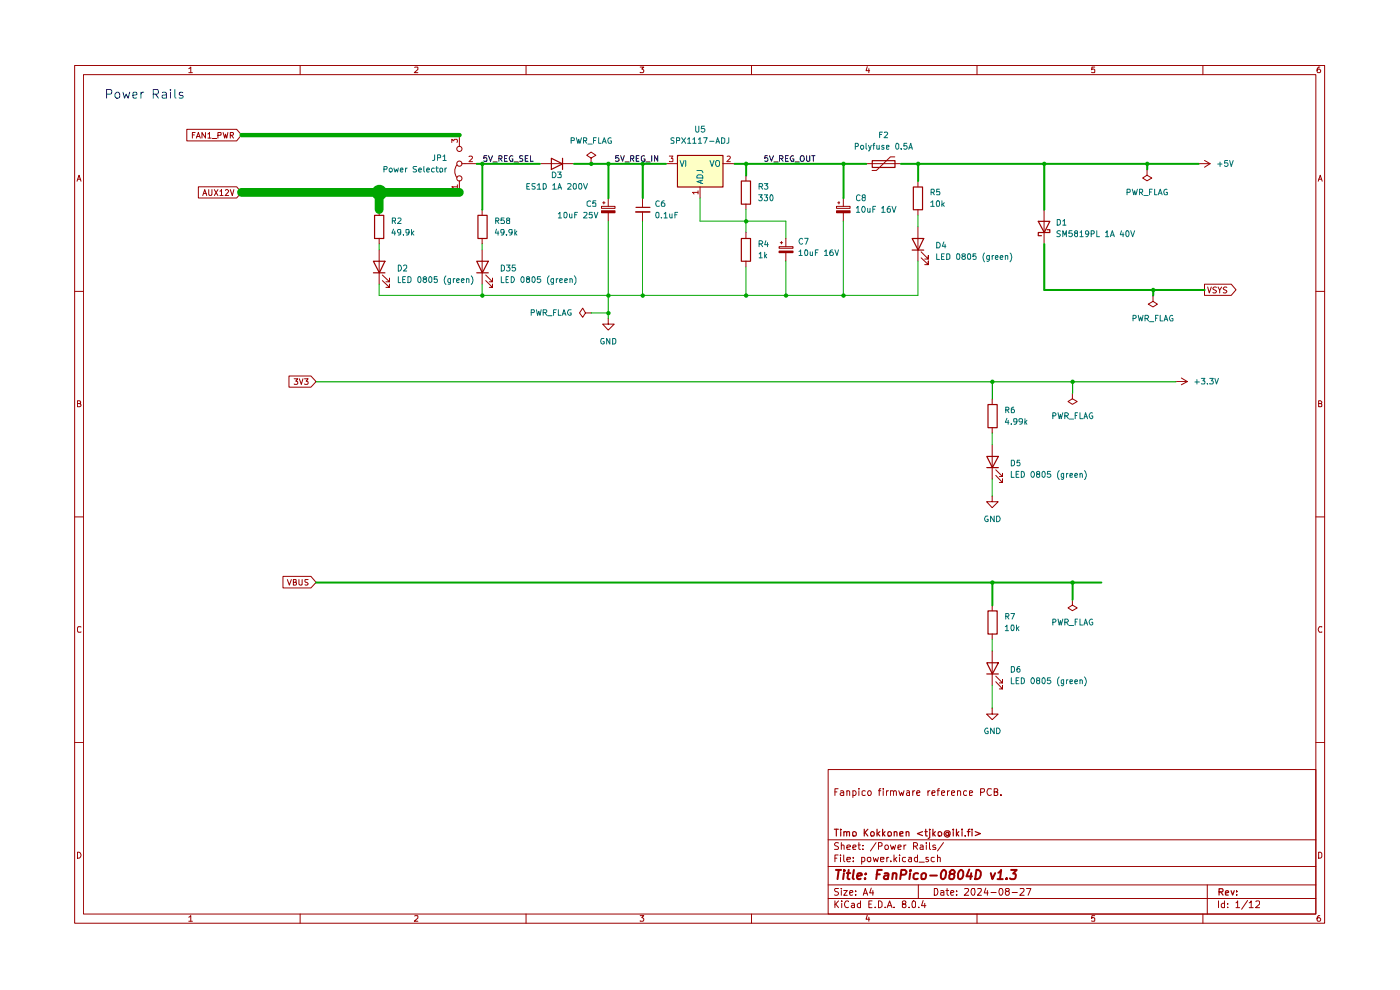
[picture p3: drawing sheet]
<svg xmlns="http://www.w3.org/2000/svg" width="297mm" height="210mm" viewBox="0 0 297 210" stroke-linecap="round" stroke-linejoin="round" font-family="sans-serif">
<g fill="none" stroke="#9b0000" stroke-width=".21">
<path d="M15.8 13.9h265.2v181.9h-265.2zM17.7 15.8h261.4v178.1h-261.4zM40 14.6l.5-.4v1.2M40 15.4h.8M63.7 13.9v1.9M88 14.3l.6-.1v.5l-.7 .7h.7M111.6 13.9v1.9M135.8 14.2h.8l-.5 .4 .5 .3-.1 .4h-.7M159.4 13.9v1.9M184 14.1l-.3 .9h.8M184.3 14.6v.8M207.3 13.9v1.9"/>
<path d="M232.2 14.2h-.6v.6l.1-.2h.4l.1 .2v.5h-.6M255.2 13.9v1.9M280 14.2a.55 .55 0 0 0-.6 .5l.2 .7h.4l.2-.2v-.3l-.3-.3h-.2l-.3 .3M16.3 38.4l.5-1.2 .4 1.2M16.5 38h.6M279.7 38.4l.4-1.2 .4 1.2M279.7 38h.6M15.8 61.8h1.9M279.1 61.8h1.9M16.4 85.6h.6v-.5l-.6-.1v1.3h.5l.3-.4-.3-.3M279.7 85.6h.5l.2-.3-.2-.3h-.5v1.3h.5l.2-.1v-.4l-.2-.2M15.8 109.6h1.9"/>
<path d="M279.1 109.6h1.9M17.2 133l-.6-.1-.2 .3v.7l.2 .2 .6-.1M280.4 133l-.5-.1-.2 .5 .2 .7 .5-.1M15.8 157.5h1.9M279.1 157.5h1.9M175.7 163.2h103.4v30.7h-103.4zM175.7 178.1h103.4M177.1 168h.4M177.8 167.3h-.7v1.4M177.9 178.8l-.6-.1-.3 .4 .1 .2a.56 .56 0 0 1 .6 .3 .56 .56 0 0 1 0 .6h-.7M178.3 167.8h.6l.1 .9M178.5 179.4l.1-.2 .5 .2v.8"/>
<path d="M178.5 178.7v1.5M179 168.1h-.5l-.3 .3 .3 .3h.5M179.7 179.7l.7-.1-.1-.3-.4-.1-.2 .2v.8h.6M179.7 167.9v-.1a.36 .36 0 0 1 .6 .2v.7M179.7 167.7v1M180.9 179.7l.7-.1-.2-.4h-.3l-.2 .2v.6l.1 .2h.5M180.9 167.8l.5-.1a.6 .6 0 0 1 0 1h-.5M180.9 167.7v1.5M182 179.2h.5M182.2 178.7v1.3l.1 .2h.2M182.2 167.3v.1M182.2 167.7v1"/>
<path d="M183.1 179.3v.1M183.6 167.8l-.5-.1-.2 .2v.7l.2 .1h.5M184.2 167.9l.4-.2a.6 .6 0 0 1 0 1h-.3a.6 .6 0 0 1-.1-.8zM185.8 178.7l-1.1 1.8M186.4 179.5l.7-.1v-.5l-.2-.2h-.5v1.5M186.4 167.7h.5M186.9 167.3h-.3l-.1 .2v1.2M187.4 167.3v.1M187.4 167.7v1M187.7 179.5l.3-.3h.2l.3 .3-.1 .6-.5 .1zM188 167.7v1M188.5 167.7l-.5 .4"/>
<path d="M188.9 179.2l.3 1 .3-.7 .2 .7 .3-1M188.9 167.9l.1-.1a.36 .36 0 0 1 .6 .2v.7M188.9 167.7v1M189.6 168l.1-.3 .4 .1 .1 .9M190.5 179.7l.7-.1-.2-.4h-.3l-.2 .2v.6l.1 .2h.5M190.7 167.7l.3 1 .3-.6 .2 .6 .3-1M191.8 179.2v1M192.2 179.2l-.4 .3M192.4 167.8h.5l.1 .9M193 168.1h-.6l-.1 .3 .1 .3h.6M193.6 167.7v1M193.8 179.5l.8-.1v-.5l-.3-.2h-.5v1.5"/>
<path d="M194.1 167.7l-.5 .4M194.1 179.5l.6 .7M194.5 168.2l.7-.1-.2-.4-.4 .1-.1 .7 .2 .2h.4M195.2 179.3l.5-.1 .1 .2v.8h-.6v-.4l.1-.1 .5-.1M196.5 178.7v.2M196.5 179.2v1M196.9 167.7v1M197.2 178.7v1.3l.2 .2M197.3 167.7l-.4 .4M197.7 168.2l.7-.1-.2-.4-.4 .1-.1 .7 .2 .2h.4M198.5 179.3l-.4-.1-.2 .2 .1 .3h.5v.5h-.6M198.8 167.7h.5"/>
<path d="M199.3 167.3h-.2l-.1 .2v1.2M199.7 168.2l.7-.1-.2-.4-.4 .1-.1 .7 .3 .2h.3M200.2 178.7l-1.3 1.8M201 167.7v1M201.4 167.7l-.4 .4M201.8 168.2l.7-.1-.1-.4-.5 .1-.1 .7 .3 .2h.3M203.1 167.9l.1-.1a.36 .36 0 0 1 .6 .2v.7M203.1 167.7v1M205.1 167.8l-.5-.1a.6 .6 0 0 0 0 1h.5M205.7 168.2l.6-.1-.1-.3h-.5v.9h.5M208 168.1l.7-.1 .2-.3-.1-.3-.8-.1v1.4M210.3 167.4l-.7-.1a.75 .75 0 0 0-.2 .9 .75 .75 0 0 0 .8 .5l.1-.1"/>
<path d="M210.9 168h.4l.4-.3-.2-.4h-.6v1.4h.5l.3-.1v-.5l-.4-.1M212.3 168.6v.1M16.4 180.8a.65 .65 0 0 1 .8 .6 .65 .65 0 0 1-.8 .6zM40 194.6l.5-.4v1.2M40 195.4h.8M63.7 193.9v1.9M88 194.3l.6-.1v.5l-.7 .7h.7M111.6 193.9v1.9M135.8 194.2h.8l-.5 .5 .5 .2-.1 .4h-.7M159.4 193.9v1.9M175.7 190.6h103.4M175.7 187.7h103.4"/>
<path d="M175.7 183.8h103.4M177.1 191.1v1.4M177.1 182h.4M177.3 191.8l.6 .7M177.8 181.4h-.7v1.4M177.9 188.5l-.8 .1v.4l.6 .2 .2 .4-.4 .3-.5-.1M177.9 191.1l-.8 .8M178.3 181.4v.1M178.3 181.9v.9M178.5 188.5v.1M178.5 188.9v1M178.6 191.1v.2"/>
<path d="M178.6 191.6v.9M179 188.9h.7l-.7 1h.7M179 181.4v1.1l.2 .3M179.7 182.3l.7-.1-.1-.3h-.6v.1v.7h.6M180 191.3v-.1a.7 .7 0 0 0-.9 .5 .7 .7 0 0 0 .6 .8l.3-.1M180.3 189.4l.6-.2-.1-.3-.5 .1v.7l.1 .2 .4-.1M180.7 191.7l.4-.1 .2 .2v.7M181 182.6v.2M181 181.9v.1M181.3 191.9l-.7 .3 .2 .3 .5-.1M181.5 189.7v.2M181.5 189v.1"/>
<path d="M182.5 191.7a.45 .45 0 0 0-.6 .2l.1 .5h.5M182.5 191.1v1.4M182.8 182.7l.4 .1 .3-.3-.2-.6h-.5v1.4M183.1 180.1v.1M183.1 189.9l.5-1.4 .5 1.4M183.2 189.5h.8M184 194.1l-.3 .9h.8M184.1 182l.6-.1v.8a.45 .45 0 0 1-.7-.2zM184.3 194.6v.8M184.3 191.8h.5M184.8 188.4l-.3 1h.8M185 191.1h-.7v1.4h.7"/>
<path d="M185.2 188.9v1M185.3 181.9l.2 .9 .3-.7 .3 .7 .3-.9M185.7 192.4v.1M186.4 191.1h.3l.4 .3v.8l-.4 .3h-.3zM186.8 182.3l.7-.1v-.3h-.6l-.1 .1 .1 .7h.6M187.8 192.4v.1M188.1 181.9v.9M188.2 192.5l.5-1.4 .5 1.4M188.4 192.1h.7M188.6 181.9h-.4l-.1 .2M189 182.6v.2M189.7 192.4v.1"/>
<path d="M189.7 181.4v1.4M189.8 182.2l.4 .6M190.2 181.9l-.5 .5M190.8 181.4v.1M190.8 181.9v.9M191.7 191.8l-.3-.2v-.3l.3-.2 .4 .1v.5l-.7 .2v.5a.48 .48 0 0 0 .7 0 .48 .48 0 0 0 0-.6h-.2M192.1 181.9h-.5l-.2 .6a.45 .45 0 0 0 .7 .2M192.8 181.9h.5l.1 .9M192.9 192.4v.1M193.4 182.2h-.5l-.2 .3 .2 .3 .5-.1M193.5 191.3l.4-.2 .3 .2-.1 1.1h-.6zM194.7 181.9h-.6l-.1 .2v.4l.2 .3 .5-.1"/>
<path d="M194.7 181.4v1.4M194.8 187.7v2.9M194.9 192.4v.1M195 182.9h1.1M195.8 191l-.3 1.1h.9M196.2 191.6v.9M196.9 181.9h-.5v.3l.6 .3-.2 .3-.4-.1M198.2 188.5h.5a.83 .83 0 0 1 .2 .9 .83 .83 0 0 1-.7 .5zM198.2 181.9h-.5l-.2 .2v.4l.3 .3 .4-.1M198.9 182l.5-.1 .1 .9M198.9 181.4v1.4M199.6 189h.6v.9"/>
<path d="M200.2 189.2l-.6 .2v.4h.6M200.7 188.9h.6M200.9 188.5v1.2l.4 .2M201.7 189.4l.7-.2-.1-.2-.5-.1-.1 .2 .1 .7h.5M202.9 189.7v.2M202.9 189v.1M204.6 188.6l.7-.1 .2 .3-.9 1.1h.9M206.2 188.6l.5-.1a1.1 1.1 0 0 1-.2 1.4l-.3-.2-.2-.4zM207.3 193.9v1.9M207.4 188.6l.7-.1 .1 .3-.8 1.1h.8M209.1 188.4l-.3 1h.8M209.5 188.9v1"/>
<path d="M210.2 189.3h1.1M212.1 188.5a.75 .75 0 0 1 .8 .6 .75 .75 0 0 1-.5 .8 .89 .89 0 0 1-.3-1.4zM213.5 189.1l-.2-.3 .1-.2 .6-.1 .1 .3-.2 .3h-.5a.52 .52 0 0 0 .1 .8h.4a.46 .46 0 0 0 .3-.4 .46 .46 0 0 0-.3-.4M214.7 189.3h1.1M216.4 188.6l.7-.1 .2 .3-1 1.1h1M217.8 188.5h.9l-.6 1.4M232.2 194.2h-.6v.6l.1-.1h.4l.1 .1v.5h-.6M255.2 193.9v1.9M256.1 187.7v6.2M258.5 191.1v1.4M259.8 191.7l-.5-.1-.2 .3 .1 .5h.6M259.8 191.1v1.4"/>
<path d="M260.4 192.4v.1M260.4 191.7v.1M262.2 191.5l.4-.4v1.4M262.2 192.5h.8M264.7 191l-1.3 1.9M265 191.5l.3-.2 .1-.2v1.4M265 192.5h.9M266.4 191.3l.2-.2 .5 .1 .1 .6-.8 .7h.8M279.7 180.8h.4l.3 .3v.6l-.3 .3h-.4zM280 194.2a.55 .55 0 0 0-.6 .5l.2 .7h.4l.2-.2v-.3l-.3-.2h-.2l-.3 .2"/>
</g>
<g fill="none" stroke="#9b0000" stroke-width=".25">
<path d="M177 175.9h.8M177.4 175.9v1.4M178.4 175.9v.2M178.4 176.4v.9M179 176.6l.2-.2 .4 .2v.7M179 176.4v.9M179.6 176.6l.3-.2 .3 .1v.8M180.9 176.6l.1-.1a.45 .45 0 0 1 .7 .2l-.2 .6h-.5zM183.3 175.9v1.4M183.5 176.6l.6 .7M184.1 175.9l-.8 .8M184.7 176.7l.3-.3h.2l.3 .3-.2 .6h-.5z"/>
<path d="M186.1 175.9v1.4M186.2 176.8l.4 .5M186.6 176.4l-.5 .5M187.2 175.9v1.4M187.3 176.8l.5 .5M187.8 176.4l-.6 .5M188.4 176.5a.45 .45 0 0 1 .7 .2l-.2 .6h-.5zM189.7 176.6l.2-.2 .4 .2v.7M189.7 176.4v.9M190.9 176.9l.7-.2v-.2l-.5-.1-.2 .2 .1 .7h.6M192.2 176.6l.2-.2 .4 .2v.7M192.2 176.4v.9"/>
<path d="M195.7 176.4l-1.1 .4 1.1 .5M196.2 176.4h.5M196.4 175.9v1.3l.1 .1h.2M197.2 176.4v1.3l-.3 .1M197.2 175.9v.2M197.9 175.9v1.4M198 176.8l.4 .5M198.4 176.4l-.5 .5M199.1 176.5a.45 .45 0 0 1 .7 .2l-.2 .6h-.5zM201.2 176.7l-.4-.1-.2 .2 .3 .5 .3-.2M201.2 176.6v.5l.2 .1 .2-.1-.1-.7-.3-.2h-.5a.68 .68 0 0 0-.3 1.1 .68 .68 0 0 0 1.1 0M202.2 175.9v.2"/>
<path d="M202.2 176.4v.9M202.9 175.9v1.4M203 176.8l.4 .5M203.4 176.4l-.5 .5M204.1 175.9v.2M204.1 176.4v.9M204.8 177.3h.1M205.2 176.4h.6M205.8 175.9l-.4 .1v1.3M206.2 175.9v.2M206.2 176.4v.9M206.9 176.4l1.1 .4-1.1 .5"/>
<path d="M258.6 189.2h.7l.2-.3-.1-.3-.8-.1v1.4M259 189.2l.5 .7M260 189.4l.6-.1-.1-.4-.4 .1-.1 .7 .1 .2h.5M261.2 188.9l.3 1 .3-1M262.3 189.8v.1M262.3 189v.2"/>
</g>
<g fill="none" stroke="#9b0000" stroke-width=".42">
<path d="M177.3 184.5h1.1M177.9 184.5l-.2 2M179 185.2l-.1 1.3M179.1 184.5v.3M179.6 185.2h.8M180 184.5l-.2 1.7 .4 .3M181.1 184.5l-.2 1.7 .2 .3M181.8 185.9l1-.3v-.3a.6 .6 0 0 0-.9 .2v.9h.7M183.5 186.3v.2M183.7 185.3l.1 .1-.2 .1 .1-.2-.1 .2M186 185.5h.6M187.1 184.5h-1l-.2 2"/>
<path d="M187.7 185.3h.7l-.1 1.2M188.4 185.6a.85 .85 0 0 0-.9 .5l.3 .4 .5-.1M189.4 185.4l.3-.2 .4 .1v1.2M189.4 185.2l-.1 1.3M191.1 185.5h1l.2-.5-.1-.2-.2-.3h-.8l-.2 2M193.1 185.2l-.2 1.3M193.2 184.5l-.1 .3 .2-.1-.1-.2-.1 .3M194.8 185.3a.65 .65 0 0 0-1 .2v.8a.64 .64 0 0 0 .9 .1M195.5 185.5l.4-.3 .5 .2v.7l-.2 .3-.5 .1-.2-.2zM197.3 185.7h1.5M199.9 184.8l.3-.3a.6 .6 0 0 1 .5 .8l-.2 .8-.4 .4-.3-.1-.2-.3v-.8zM201.8 185.4l-.3-.4 .4-.5h.3l.4 .5-.2 .3-.9 .2-.1 .8 .2 .2h.5l.3-.4 .1-.4-.4-.3"/>
<path d="M203.5 184.8l.3-.3 .5 .3a1.29 1.29 0 0 1-.5 1.7l-.4-.1-.2-.3v-.8zM205.6 184.4l-.6 1.5h1.2M206 185.2l-.1 1.3M207.1 184.5a.84 .84 0 0 1 1 .5 1.05 1.05 0 0 1-1.2 1.5zM210.2 185.2l.3 1.3 .6-1.3M211.6 186.5h1.1M211.8 185.1l.6-.6-.3 2M213.6 186.3l.1 .1h-.3l.2-.1-.1 .2M214.5 184.5h1.2l-.8 .8 .5 .1 .1 .2-.1 .7-.3 .2h-.6l-.2-.2"/>
</g>
<path d="M143.7 32.9h9.6v6.7h-9.6z" fill="#feffc5"/>
<g fill="none" stroke="#9b0000" stroke-width=".21">
<path d="M39.6 27.4h10.6l1 1.2-1 1.3h-10.6zM40.8 28.6h.4M41.4 28.1h-.6v1.2M41.7 29.3l.4-1.2 .4 1.2M41.7 29h.6M42.1 39.6h8.1l1 1.2-1 1.2h-8.1zM43.6 28.1v1.2l-.8-1.2v1.2M44.1 28.4l.4-.3v1.2M44.1 29.3h.7M45 29.4h1M46.2 28.7l.7-.1v-.4l-.7-.1v1.2M47.3 28.1l.4 1.2 .1-.9 .3 .9 .2-1.2"/>
<path d="M48.9 28.7l.5-.1v-.5h-.5v1.2M49.1 28.7l.4 .6M96.9 35a2.17 2.17 0 0 0 0 2.7M97.5 28.6v2.5M97.5 38.4v2.4M98 34.7h3.1M114.5 34.7h7.3M125.4 33.5l1-.6-1-.6-.9 .6 .9 .6v1.2M125.4 34.7h.1M141.2 34.7h2.5M148.5 39.6v2.4M153.3 34.7h2.5"/>
<path d="M158.2 37.2v1.2M183.7 34.7h7.4M189.8 33.3h-.9l-3 2.9h-.9M194.7 38.4v1.2M243.3 35.9v1.3l1 .6-1 .6-.9-.6 .9-.6M243.3 35.9h.1M254.3 34.7h.1M254.3 34.7h2.4M255.5 34l1.2 .7M256.7 34.7l-1.2 .8M43 41.5l.4-1.3 .5 1.3M43.2 41.1h.6"/>
<path d="M44.3 40.2v1l.2 .3 .5-.3v-1M45.5 40.2l.7 1.3M46.2 40.2l-.7 1.3M46.7 40.6l.3-.4v1.3M46.7 41.5h.6M47.8 40.4l.5-.2 .2 .4-.7 .9h.7M48.9 40.2l.4 1.3 .3-1.3M80.4 44.5v1.1M80.4 50.5v1.2M80.4 53v7.3M81.1 59.5l1.5 1.5v-.7v.7h-.7M81.1 58.3l1.5 1.5v-.8v.8h-.7"/>
<path d="M102.3 44.5v1.1M102.3 50.5v1.2M102.3 53v7.3M103 59.5l1.5 1.5v-.7v.7h-.7M103 58.3l1.5 1.5v-.8v.8h-.7M127.6 44.7h2.9v.4h-2.9zM127.6 43.8h2.9v.4h-2.9zM127.8 43h.6M128.1 42.8v.5M129 42v1.8M129 45.1v1.8M136.3 42v1.9"/>
<path d="M136.3 45v1.9M158.2 43.3v1.2M158.2 49.3v1.2M158.2 55.4v1.2M165.3 53.3h2.9v.3h-2.9zM165.3 52.3h2.9v.4h-2.9zM165.5 51.5h.5M165.8 51.2v.5M166.7 50.5v1.8M166.7 53.6v1.8M177.5 44.7h2.8v.4h-2.8zM177.5 43.8h2.8v.4h-2.8z"/>
<path d="M177.7 43h.4M178 42.8v.5M178.9 42v1.8M178.9 45.1v1.8M194.7 44.5v1.1M194.7 48.1v7.3M195.4 54.7l1.5 1.4v-.7v.7h-.7M195.4 53.4l1.5 1.6v-.8v.8h-.7M221.5 44.5v7.2M61.3 79.8h4.7l1.1 1.1-1.1 1.2h-4.7zM124.2 66.4l-.6-1-.7 1 .7 .9 .6-.9h1.2M125.4 66.4h.1"/>
<path d="M129 67.6v1.2h1.3l-1.3 1.2-1.2-1.2h1.2M129 67.6h.1M244.6 62.7v1.2l.9 .6-.9 .6-1-.6 1-.6M244.6 62.7h.1M255.5 60.3h5.7l1 1.2-1 1.2h-5.7zM256.2 60.9l.3 1.2 .5-1.2M258.1 61l-.5-.1-.3 .2 .1 .3 .7 .4-.3 .3h-.5M258.4 60.9l.3 .7 .5-.7M258.7 61.6v.5M260.3 61l-.5-.1-.3 .2 .1 .3 .7 .4-.3 .3h-.5M62.4 80.4h.8l-.5 .5 .5 .1v.4l-.2 .1h-.6M63.5 80.4l.4 1.1 .4-1.1"/>
<path d="M64.6 80.4h.8l-.5 .5 .5 .1v.4l-.2 .1h-.6M210.5 84.6v1.2M210.5 90.7v1.2M210.5 94.3v7.3M211.2 99.7l1.5 1.4v-.7v.7h-.7M227.5 83.4v1.2l1 .6-1 .6-.9-.6 .9-.6M227.5 83.4h.1M249.4 80.9h.1M249.4 80.9h2.5M250.6 80.2l1.3 .7M251.9 80.9l-1.3 .7M210.5 105.2v1.2h1.3l-1.3 1.3-1.2-1.3h1.2"/>
<path d="M210.5 105.2h.1M211.2 100.8l1.5 1.6v-.8v.8h-.7M60 122.3h6l1.1 1.2-1.1 1.2h-6zM61 122.9l.4 1.2 .4-1.2M62.2 123.5h.5l.1-.1-.1-.5h-.5v1.2l.6-.1 .1-.3-.2-.2M63.4 122.9v1l.3 .2 .4-.1v-1.1M65.4 122.9l-.7 .1v.4l.7 .4-.3 .3-.4-.1M210.5 128.4v1.1M210.5 134.5v1.1M210.5 138.1v7.3M227.5 127.2v1.2l1 .5-1 .6-.9-.6 .9-.5M227.5 127.2h.1"/>
<path d="M210.5 150.2v1.3h1.3l-1.3 1.2-1.2-1.2h1.2M210.5 150.2h.1M211.2 144.6l1.5 1.5v-.7v.7h-.7M211.2 143.4l1.5 1.5v-.7v.7h-.7"/>
<circle cx="97.5" cy="34.7" r=".55"/>
<circle cx="97.5" cy="37.8" r=".55"/>
<circle cx="97.5" cy="31.6" r=".55"/>
</g>
<g fill="none" stroke="#9b0000" stroke-width=".25">
<path d="M117 33.6l2.3 1.2-2.3 1.1zM119.3 33.6v2.3M143.7 33h9.7v6.7h-9.7zM157.3 38.4h1.9v4.9h-1.9zM185 34.1h4.9v1.4h-4.9zM193.8 39.7h1.9v4.8h-1.9zM79.2 55.4h2.5l-1.2 2.5zM79.2 57.9h2.5M79.5 45.7h1.9v4.9h-1.9zM101.1 55.4h2.5l-1.3 2.5zM101.1 57.9h2.5M101.4 45.7h1.9v4.9h-1.9z"/>
<path d="M134.9 44h3M157.3 50.6h1.9v4.8h-1.9zM193.5 50.6h2.5l-1.2 2.4zM193.5 53h2.5M220.3 46.9h2.4l-1.2 2.4zM222.1 48.7h.6v.6h-2.4v.7h.6M209.3 96.8h2.5l-1.3 2.4zM209.3 99.2h2.5M209.6 85.8h1.9v4.9h-1.9zM209.6 129.6h1.9v4.9h-1.9zM209.3 140.6h2.5l-1.3 2.4zM209.3 143h2.5"/>
</g>
<g fill="none" stroke="#0c0c0c" stroke-width=".21">
<path d="M103.3 33h-.6l-.1 .6 .2-.2h.3l.2 .2v.5h-.7M103.6 33l.5 1.2 .4-1.2M104.6 34.4h.9M105.8 33.6h.6v-.5l-.6-.1v1.2M106.1 33.6l.4 .6M107 33.6h.4M107.6 33h-.6v1.2h.6M108.8 33.1a.61 .61 0 0 0-.8 .3 .61 .61 0 0 0 .3 .8h.5v-.5h-.2M109.1 34.4h.9M110.9 33.1h-.7v.3l.7 .5-.1 .3h-.6M111.4 33.6h.4M112 33h-.6v1.2h.6"/>
<path d="M112.5 33v1.2h.6M131.2 33h-.6v.6l.5-.2 .2 .3v.3l-.1 .2-.6-.1M131.7 33l.4 1.2 .3-1.2M132.6 34.4h.9M133.8 33.6h.6l.1-.5-.7-.1v1.2M134 33.6l.5 .6M135 33.6h.4M135.6 33h-.6v1.2h.6M136.7 33.1a.46 .46 0 0 0-.6 .2v.7l.1 .2 .6-.1v-.4h-.2M137 34.4h.9M138.3 33v1.2M139.5 33v1.2l-.6-1.2v1.2"/>
<path d="M162.8 33h-.5l-.1 .6 .2-.2 .4 .1v.7l-.6-.1M163.2 33l.5 1.2 .4-1.2M164.2 34.4h.9M165.4 33.6h.5l.2-.2-.1-.3-.6-.1v1.2M165.7 33.6l.4 .6M166.6 33.6h.4M167.2 33h-.6v1.2h.6M168.3 33.1a.59 .59 0 0 0-.7 .4 .59 .59 0 0 0 .3 .7l.5-.1v-.4h-.3M168.7 34.4h.9M169.8 33.2l.6-.2a.86 .86 0 0 1 0 1.2h-.5l-.1-.3zM171.1 33v1l.2 .2 .5-.1v-1.1M172.2 33h.7"/>
<path d="M172.6 33v1.2"/>
</g>
<path d="M134.9 45h2.9M165.3 53.4h2.9" fill="none" stroke="#9b0000" stroke-width=".34"/>
<path d="M144.3 34l.4 1.3 .4-1.3M145.5 34v1.3M147.8 36.2h1.1l.2 .5M147.9 37.3l.3-.2h.6l.3 .3v.4h-1.3zM148.7 38.3v.6M149.1 38.2l-1.3 .3 1.3 .4M150.6 34l.4 1.3 .5-1.3M151.9 34.2l.2-.2 .5 .2 .1 .7-.4 .4-.4-.2z" fill="none" stroke="#007270" stroke-width=".21"/>
<path d="M95.8 30.2v-.6l.5 .3 .1-.3h.5v.6M97 39.6h-1.2l.4 .4M97 39.2v.8M99.5 33.2l.5-.1 .2 .3-.7 .9h.7M142 33.1h.7l-.3 .5 .3 .1v.5h-.7M154.3 33.2l.4-.1 .2 .3-.7 .9h.7M148.1 40.8h-1.2l.3 .3M148.1 40.5v.6" fill="none" stroke="#c00000" stroke-width=".21"/>
<path d="M127.6 44.9h2.9M177.5 44.9h2.8" fill="none" stroke="#9b0000" stroke-width=".42"/>
<path d="M67.1 81h182.4M210.5 81v3.6M227.5 81v2.4" fill="none" stroke="#00a600" stroke-width=".25"/>
<g fill="none" stroke="#00a600" stroke-width=".21">
<path d="M80.4 51.7v1.3M102.3 51.7v1.3M129 46.9v20.7M136.3 46.9v15.8M148.5 42v4.9h18.2v3.6M158.2 44.5v4.8M158.2 56.6v6.1M166.7 55.4v7.3M178.9 46.9v15.8M194.7 55.4v7.3h-114.3v-2.4M194.7 45.6v2.5M102.3 60.3v2.4"/>
<path d="M125.4 66.4h3.6M210.5 91.9v2.4M210.5 101.6v3.6M210.5 135.6v2.5M210.5 145.4v4.8"/>
</g>
<g fill="none" stroke="#00a600" stroke-width=".42">
<path d="M101.1 34.8h13.4M102.3 34.8v9.7M121.8 34.8h19.5M129.1 34.8v7.2M136.4 34.8v7.2M155.8 34.8h28M158.3 34.8v2.4M178.9 34.8v7.2M191.1 34.8h63.2M194.8 34.8v3.6M221.5 34.8v9.7M243.4 34.8v1.1"/>
<path d="M221.5 51.8v9.7h34.1M244.6 61.5v1.2M67.1 123.6h166.5M210.5 123.6v4.8M227.5 123.6v3.6"/>
</g>
<path d="M51.2 40.8h46.3M80.4 40.8v3.7" fill="none" stroke="#00a600" stroke-width="1.9"/>
<path d="M51.3 28.7h46.2" fill="none" stroke="#00a600" stroke-width=".93"/>
<g fill="none" stroke="#1900cf" stroke-width=".21">
<path d="M22.6 20h.8a.55 .55 0 0 0 .3-.5 .55 .55 0 0 0-.3-.5h-.8v1.8M24.6 19.6h.5l.3 .4v.5l-.3 .3h-.3l-.4-.3v-.5zM26.1 19.6l.3 1.2 .4-.8 .4 .8 .3-1.2M29.9 19.6v1.2M30.5 19.6h-.4l-.2 .4M32.5 20h.8a.55 .55 0 0 0 .3-.5 .55 .55 0 0 0-.3-.5h-.8v1.8M33 20l.6 .8M34.5 19.6h.7l.1 1.2M36.2 19v.1M36.2 19.6v1.2M37.1 19v1.6l.2 .2M38.8 19.6h-.5l-.3 .4 .3 .2 .5 .1 .1 .3a.6 .6 0 0 1-.9 .1"/>
<path d="M28.2 20.2l.8-.1v-.5h-.6l-.2 .3 .1 .8h.7M35.3 20.1l-.7 .1a.35 .35 0 0 0-.2 .3 .35 .35 0 0 0 .2 .3l.7-.1"/>
</g>
<g fill="#00a600">
<circle cx="227.5" cy="81" r=".47"/>
<circle cx="244.6" cy="61.5" r=".47"/>
<circle cx="210.5" cy="123.6" r=".47"/>
<circle cx="227.5" cy="123.6" r=".47"/>
<circle cx="210.5" cy="81" r=".47"/>
<circle cx="136.4" cy="34.8" r=".47"/>
<circle cx="129.1" cy="66.4" r=".47"/>
<circle cx="158.3" cy="34.8" r=".47"/>
<circle cx="136.4" cy="62.7" r=".47"/>
<circle cx="129.1" cy="62.7" r=".47"/>
<circle cx="158.3" cy="46.9" r=".47"/>
<circle cx="129.1" cy="34.8" r=".47"/>
<circle cx="102.3" cy="34.8" r=".47"/>
<circle cx="102.3" cy="62.7" r=".47"/>
<circle cx="80.5" cy="40.9" r="1.65"/>
<circle cx="125.4" cy="34.8" r=".47"/>
<circle cx="178.9" cy="62.7" r=".47"/>
<circle cx="166.8" cy="62.7" r=".47"/>
<circle cx="158.3" cy="62.7" r=".47"/>
<circle cx="243.4" cy="34.8" r=".47"/>
<circle cx="221.5" cy="34.8" r=".47"/>
<circle cx="194.8" cy="34.8" r=".47"/>
<circle cx="178.9" cy="34.8" r=".47"/>
</g>
<g fill="none" stroke="#007270" stroke-width=".21">
<path d="M81.5 35.9h.5l.1-.4-.1-.2h-.5v1.2M82.6 35.9l.4-.3 .2 .3-.1 .5h-.5zM83.6 35.6l.2 .9 .3-.6 .2 .6 .2-.9M84.9 36.1l.6-.1-.2-.4-.3 .1-.1 .6 .2 .2 .3-.1M86 35.6v.9M86.4 35.6l-.4 .3M88.4 35.3h-.6l-.2 .2 .3 .4h.2l.3 .3-.1 .2h-.7M88.8 36.1l.6-.1-.2-.4-.3 .1-.1 .6 .2 .2 .3-.1M89.9 35.3v1l.2 .2M90.5 36.1l.6-.1-.2-.4-.3 .1-.1 .6 .2 .2 .3-.1M92.1 35.7l-.3-.1-.3 .3 .1 .5h.5M92.2 32.9v1l-.4 .1"/>
<path d="M92.5 35.6h.5M92.6 35.3v1l.4 .2M92.8 33.4h.6l.1-.5h-.7v1.1M93.3 35.8l.2-.2 .3 .1 .1 .7h-.6zM94 33.2l.3-.3v1.1M94 34h.7M94.4 35.6v.9M94.7 35.6l-.3 .3M111.8 39.5h.4M112.4 38.9h-.6v1.2h.6M113.5 38.9l-.6 .1v.4l.6 .4-.2 .3-.4-.1M114 39.3l.4-.4v1.2"/>
<path d="M115.2 38.9h.5a.66 .66 0 0 1 .2 .8 .66 .66 0 0 1-.7 .4zM117.2 36.5a.66 .66 0 0 1 .7 .4 .66 .66 0 0 1-.2 .8h-.5zM117.3 39.3l.3-.4v1.2M118.3 36.5h.7l-.4 .5 .4 .1v.5h-.7M118.5 39.8h.5M120.4 39l.6-.1 .2 .3-.8 .9h.8M121.2 29.8h.6v-.5l-.6-.1v1.2M121.7 39h.5l.1 .9a.35 .35 0 0 1-.5 .2 .35 .35 0 0 1-.2-.4zM122.3 29.2l.3 1.2 .2-.8 .2 .8 .4-1.2M122.9 39l.4-.1a.77 .77 0 0 1-.2 1.2l-.3-.2zM123.8 29.8h.6l.1-.5-.7-.1v1.2M123.8 38.9l.4 1.2 .4-1.2"/>
<path d="M124 29.8l.5 .6M124.7 30.6h.9M125.9 29.8h.4M126.5 29.2h-.6v1.2M127 29.2v1.2h.5M127.8 30.4l.4-1.2 .4 1.2M127.9 30.1h.5M129.6 29.3l-.1-.1a.66 .66 0 0 0-.5 .5 .66 .66 0 0 0 .2 .7l.5-.1v-.4h-.2M143 29.3h-.6v.4a.47 .47 0 0 1 .5 .2 .47 .47 0 0 1 0 .5h-.6M143.5 29.8h.6l.1-.5-.7-.1v1.2M144.6 29.2l.9 1.2M145.5 29.2l-.9 1.2"/>
<path d="M145.9 29.6l.3-.4v1.2M145.9 30.4h.7M147 29.6l.3-.4v1.2M147 30.4h.7M147.6 26.8v1l.2 .2 .5-.1v-1.1M148.2 29.6l.3-.4v1.2M148.2 30.4h.6M149.3 29.2h.7l-.5 1.2M149.4 26.8h-.6v.5h.6l.1 .1v.4l-.2 .2h-.4l-.1-.1M150.5 30h1M151.9 30.4l.3-1.2 .5 1.2M152 30.1h.6"/>
<path d="M153.1 29.2l.7 .3v.6l-.2 .3h-.5zM154.6 29.2v1l-.4 .2M161 39.5h.6l.2-.1-.1-.4-.7-.1v1.2M161.4 39.5l.4 .6M162.1 38.9h.8l-.4 .5 .4 .2-.1 .4h-.7M181.4 31.1l.6-.1v-.5l-.6-.1v1.3M182.6 30.9h.5v.7l-.3 .1-.3-.3zM183.7 30.4v1.1l.2 .2M184.2 30.8l.4 .9M184.8 30.8l-.4 1.2h-.2M185.2 30.8h.4M185.6 30.4l-.3 .1v1.2"/>
<path d="M186 30.8v.8l.4 .1 .1-.2M186.5 30.8v.9M186.6 28.5h.4M187.2 28h-.6v1.2M187.5 30.9l-.3-.1-.2 .2 .2 .2 .3 .1v.3h-.5M187.6 28.1l.5-.1 .2 .4-.8 .8h.8M188 31.2l.6-.1-.1-.3-.5 .1v.7h.6M190.2 30.4l.5 .3v.7l-.3 .3a.75 .75 0 0 1-.2-1.3zM191.2 31.5v.2M192.4 30.4h-.6v.6l.5-.1 .1 .2v.3l-.2 .3-.4-.2M192.8 31.7l.4-1.3 .3 1.3M192.9 31.3h.6"/>
<path d="M258.3 34.8h1M258.8 34.4v.9M260.4 34h-.6v.6l.6-.1 .1 .6-.2 .2h-.4l-.1-.2M260.9 34l.3 1.3 .4-1.3M83.2 46.8h.6l.1-.5-.7-.1v1.2M83.5 48.6l-.4 .8h.8M83.6 46.8l.3 .6M83.7 49v.9M84.4 46.3l.4-.1 .3 .4-.8 .8h.8M84.5 58.7v1.2h.5M84.5 56.2a.64 .64 0 0 1 .7 .7 .64 .64 0 0 1-.7 .6zM85 49.2l-.2 .2h-.2l-.3-.2v-.3l.2-.2 .5 .1v.8l-.5 .3"/>
<path d="M85.4 59.3h.5M85.6 49.8v.1M85.6 56.4l.2-.2h.3l.2 .2v.4l-.7 .7h.7M86 58.7h-.6v1.2h.6M86.5 58.7h.4l.3 .3v.6l-.3 .3h-.4zM86.8 49.2l-.1 .2h-.4l-.2-.1v-.5l.6-.1 .1 .2-.2 .9-.4 .1M87.3 48.7v1.2M87.4 49.4l.4 .5M87.8 49l-.5 .5M88.9 58.7a.68 .68 0 0 1 .4 .6 .68 .68 0 0 1-.4 .6l-.3-.2v-.8zM90 59.2l-.3-.2 .3-.3h.3l.2 .2-.2 .3h-.3l-.3 .2v.3l.3 .2h.3l.2-.2v-.3l-.2-.2M91 58.8l.4-.1 .2 .2v.8l-.2 .2a.72 .72 0 0 1-.4-1.1z"/>
<path d="M92.7 58.7h-.6v.6l.6-.1 .1 .2-.1 .5h-.4l-.2-.1M94.6 58.5a1.44 1.44 0 0 0 0 1.9M95.6 59.1v1l-.2 .2h-.3M95.6 59.2a.36 .36 0 0 0-.6 .2l.1 .5h.5M96.2 59.1v.8M96.5 59.1l-.3 .1v.2M96.9 59.5l.6-.1-.2-.3-.4 .2v.4l.1 .2h.4M97.9 59.5l.6-.1-.2-.3-.4 .2v.4l.1 .2h.4M99 59.2h.5v.7M99 59.1v.8M100 58.5a1.44 1.44 0 0 1 0 1.9M105.2 46.8h.6v-.5l-.6-.1v1.2"/>
<path d="M105.3 48.6l-.2 .8h.7M105.4 46.8l.4 .6M105.7 49v.9M106.3 58.7v1.2h.6M106.3 56.2a.52 .52 0 0 1 .7 .4v.6a.52 .52 0 0 1-.7 .3zM106.9 49.2v.2h-.5l-.1-.1v-.5l.6-.1v.2l-.1 .9-.5 .1M106.9 46.2h-.6v.6l.1-.1h.4l.2 .2v.3l-.1 .2-.6-.1M107.4 59.3h.3M107.4 49.8v.1M107.4 56.2h.8l-.4 .5 .3 .1v.6l-.5 .1-.2-.2M107.7 46.7l-.3-.2a.42 .42 0 0 1 .7-.2v.4l-.6 .1v.6l.6-.1v-.5l-.2-.1M107.9 58.7h-.5v1.2h.5"/>
<path d="M108.5 58.7a.64 .64 0 0 1 .6 .6 .64 .64 0 0 1-.6 .6zM108.6 49.2l-.1 .2h-.3l-.2-.2v-.3l.1-.2 .5 .1v.8l-.5 .3M109.2 48.7v1.2M109.3 56.2h-.6l-.1 .6h.7l.1 .4-.3 .3h-.3l-.2-.2M109.3 49.4l.3 .5M109.6 49l-.4 .5M110.7 58.8l.2-.1 .3 .2v.8l-.3 .2a.71 .71 0 0 1-.2-1.1zM111.9 59.2h-.1a.31 .31 0 0 1 0-.4 .31 .31 0 0 1 .5 0v.4h-.4l-.2 .2v.3l.2 .2 .5-.2v-.3l-.3-.2M113.1 58.7a.68 .68 0 0 1 .5 .6 .68 .68 0 0 1-.5 .6l-.2-.2v-.8zM114 40.1h.7M114.6 58.7h-.6v.6l.6-.1 .1 .2v.3l-.2 .2h-.4l-.1-.1M116.5 58.5l-.3 .5v.9l.3 .5"/>
<path d="M117.3 40.1h.7M117.4 59.1v1.1l-.5 .1M117.4 59.2l-.3-.1-.3 .3v.3l.3 .2h.3M118 59.1v.8M118.4 59.1l-.4 .3M118.4 40.1l.3-1.2 .4 1.2M118.5 45.4l.3-.4v1.2M118.5 46.2h.6M118.7 59.5l.6-.1v-.2l-.4-.1-.2 .2 .1 .6h.5M119.6 45.2l.2-.2a.6 .6 0 0 1 .6 .6 .6 .6 0 0 1-.4 .6l-.4-.2zM119.8 59.5l.6-.1-.1-.2h-.5v.7h.5M120.8 45.4v.7l.2 .1 .3-.1"/>
<path d="M120.9 59.2l.3-.1 .2 .2v.6M120.9 59.1v.8M121.3 45.4v.8M121.8 58.5l.4 .5v.9l-.4 .5M121.9 45.6h.4M122.5 45h-.6v1.2M123.9 45.1l.5-.1 .1 .4-.7 .8h.7M125.3 42.7l-.3-.1-.5 .2v.7l.3 .3 .5-.1M125.6 45h-.5l-.1 .6h.6v.5h-.6M126.1 45l.3 1.2 .4-1.2M126.4 42.6h-.6l-.1 .6 .2-.2h.3l.2 .2v.5h-.7M139.2 45.1l.4-.1 .2 .2v.8a.35 .35 0 0 1-.4 .2 .35 .35 0 0 1-.3-.4z"/>
<path d="M139.9 42.7l-.3-.1a.67 .67 0 0 0-.5 .5 .67 .67 0 0 0 .3 .7l.5-.1M140.3 46.1v.1M140.9 45.4l.3-.4v1.2M140.9 42.6a.55 .55 0 0 0-.6 .5v.5l.2 .2h.4l.2-.2v-.3l-.3-.3h-.3l-.2 .3M140.9 46.2h.7M142.1 45.4v.7l.1 .1 .4-.1M142.6 45.4v.8M143.2 45.6h.4M143.8 45h-.6v1.2M161 41.3h.7l-.4 .5 .3 .1 .1 .4-.2 .3h-.4l-.1-.2M161 53.8l.4-.3v1.2M161 51.7l.7-.1 .1-.3-.3-.2h-.5v1.2"/>
<path d="M161 54.7h.7M161.4 51.7l.4 .6M162.1 41.3h.7l-.3 .5 .3 .1v.5l-.2 .2h-.3l-.2-.2M162.2 53.5v1.2M162.3 54.3l.3 .4M162.5 51.1l-.3 .8h.8M162.6 53.9l-.4 .5M162.8 51.5v.8M163.6 41.3a.68 .68 0 0 1 .4 .7 .68 .68 0 0 1-.4 .6l-.3-.5 .1-.6zM169.5 53.3l.3-.3v1.2M169.5 54.2h.7M170.3 50.7l-.3-.2a.65 .65 0 0 0-.5 .7 .65 .65 0 0 0 .5 .6l.3-.2"/>
<path d="M170.7 50.5h.8l-.6 1.3M170.8 53.1l.3-.1a.86 .86 0 0 1 .1 1.2l-.4-.1zM171.9 53.4l.1 .8 .4-.1M172.4 53.4v.8M173 53.6h.4M173.6 53h-.6v1.2M174.9 53.3l.4-.3v1.2M174.9 54.2h.7M176.6 53l-.4 .1a.94 .94 0 0 0 0 1.1h.4l.2-.2v-.3l-.3-.3h-.2l-.3 .3M177.1 53l.4 1.2 .4-1.2M181.7 44.1l.3-.3v1.2M181.7 45h.7"/>
<path d="M182.5 41.5l-.4-.2-.4 .4v.6l.2 .2 .3 .1 .3-.2M183 43.9a.61 .61 0 0 1 .6 .4 .61 .61 0 0 1-.4 .7 .71 .71 0 0 1-.2-1.1zM183.1 41.9l-.2-.3 .1-.2 .4-.1 .2 .4-.2 .2h-.4l-.1 .2 .1 .4 .1 .1 .5-.2v-.4l-.2-.1M184.1 44.2v.8h.3l.2-.1M184.6 44.2v.8M185.2 44.4h.4M185.8 43.8h-.6v1.2M187 44.1h.2l.2-.3v1.2M187 45h.8M188.8 43.8h-.2a.93 .93 0 0 0-.3 1.2h.4l.2-.1v-.5l-.6-.1-.1 .2M189.2 43.8l.5 1.2 .4-1.2M197.4 42.9l.5-.3v1.2"/>
<path d="M197.4 43.8h.8M197.5 40.8h.5l.2-.2v-.3l-.2-.2h-.5v1.2M197.9 40.8l.3 .5M198.7 53.8v1.2h.6M198.7 42.7l.4-.1 .2 .2v.7l-.2 .3-.4-.1zM198.7 51.4a.66 .66 0 0 1 .7 .4 .66 .66 0 0 1-.2 .8h-.5zM199.3 40.1h-.6v.6l.6-.1v.7l-.6-.1M199.7 54.4h.5M199.8 42.6v1.2M200 43.4l.3 .4M200.2 51.3l-.3 .9h.8M200.3 53.8h-.6v1.2h.6"/>
<path d="M200.3 43l-.5 .4M200.5 51.8v.8M200.8 53.8h.5l.2 .3v.7l-.3 .2h-.4zM202.9 54l.2-.2h.4a.86 .86 0 0 1-.1 1.2l-.5-.2zM204.3 54.4l-.3-.3 .2-.3h.4l.2 .2-.2 .4h-.5l-.1 .4 .3 .2h.3l.2-.2-.2-.4M205.3 53.9l.4-.1 .2 .2v.8a.35 .35 0 0 1-.4 .2 .35 .35 0 0 1-.3-.4zM207 53.8h-.6v.6l.4-.1 .3 .2-.1 .5h-.6M208.9 53.7a1.42 1.42 0 0 0 0 1.8M209.9 54.2v1l-.3 .3-.2-.1M209.9 54.3h-.5l-.1 .5a.36 .36 0 0 0 .6 .2M210.5 54.2v.8M210.8 54.2l-.3 .2"/>
<path d="M211.2 54.6l.6-.1-.2-.3-.4 .1v.6l.1 .1h.4M212.2 54.6l.6-.1-.2-.3-.3 .1-.1 .6 .1 .1h.4M213.3 54.4l.1-.2 .4 .1v.7M213.3 54.2v.8M214.3 53.7a1.44 1.44 0 0 1 0 1.8M224.3 46.6h.5l.2 .2v.6l-.4 .4h-.3zM225 49l-.5-.1-.3 .3 .1 .2 .5 .2 .2 .3-.3 .3-.5-.1M225.5 50.2v-1.3l.4 1 .3-1v1.3M225.5 46.9l.3-.3v1.2M225.5 47.8h.6M227.4 48.9h-.6l-.1 .6 .6-.1 .2 .2v.4l-.3 .2-.5-.2M228.2 49.4l-.3-.2 .3-.3h.2l.2 .5h-.4l-.3 .3v.3l.3 .2 .4-.2v-.4l-.2-.2"/>
<path d="M229.1 49.3l.3-.4v1.3M229.1 50.2h.7M231 49.4l-.3 .3-.4-.1v-.5l.4-.2a.72 .72 0 0 1 .3 .8 .72 .72 0 0 1-.6 .5M231.5 49.6l.6-.1v-.5l-.6-.1v1.3M232.7 48.9v1.3h.6M234.5 49.3h.2l.2-.4v1.3M234.5 50.2h.7M235.5 50.2l.5-1.3 .4 1.3M235.7 49.9h.6M237.9 48.9l-.2 .9h.7M238.3 49.4v.8M239.1 40.8h.5l.2-.2v-.3l-.2-.2h-.5v1.2"/>
<path d="M239.1 48.9a.68 .68 0 0 1 .4 .7 .68 .68 0 0 1-.4 .6l-.3-.2v-.8zM239.9 48.9l.4 1.3 .4-1.3M240.2 40.1l.3 1.2 .2-.8 .3 .8 .3-1.2M241.7 40.8h.5l.2-.2v-.3l-.2-.2h-.5v1.2M242 40.8l.4 .5M242.7 41.5h.9M243.8 40.7h.5M244.4 40.1h-.6v1.2M244.9 40.1v1.2h.6M245.7 41.3l.4-1.2 .5 1.2M245.9 41h.5M247.6 40.2l-.1-.1a.66 .66 0 0 0-.6 .5 .66 .66 0 0 0 .2 .7l.6-.1v-.4h-.3"/>
<path d="M112.7 66.3h.6v-.6h-.6v1.2M113.8 65.7l.2 1.2 .3-.9 .3 .9 .2-1.2M115.2 66.3h.6l.2-.4-.2-.2h-.6v1.2M115.6 66.3l.4 .6M116.2 67h.9M117.4 66.3h.5M118 65.7h-.6v1.2M118.5 65.7v1.2h.5M119.3 66.9l.3-1.2 .5 1.2M119.4 66.5h.6M121.2 65.7h-.5a.61 .61 0 0 0-.3 .8 .61 .61 0 0 0 .8 .3v-.4h-.3M128.1 71.8h-.4a.67 .67 0 0 0-.3 .7 .67 .67 0 0 0 .5 .5l.3-.1v-.4h-.3"/>
<path d="M129.4 71.8v1.2l-.7-1.2v1.2M130 71.8h.5l.1 .3v.5l-.3 .4h-.3zM240.4 67.6h.4l.2-.3v-.3l-.6-.1v1.2M241.5 66.9l.2 1.2 .3-.9 .2 .9 .3-1.2M242.9 67.6h.5l.3-.3-.1-.3-.7-.1v1.2M243.2 67.6l.5 .5M243.8 68.2h1M245.1 67.5h.4M245.7 66.9h-.6v1.2M246.1 66.9v1.2h.6M247 68.1l.3-1.2 .4 1.2M247.1 67.7h.6"/>
<path d="M248.8 67l-.1-.1a.66 .66 0 0 0-.6 .5 .66 .66 0 0 0 .2 .7l.5-.1v-.4h-.2M213.4 87h.6v-.6h-.6v1.1M213.6 88.7l-.3 .9h.7M213.6 87l.4 .5M213.9 89.2v.8M214.5 100v1.3h.6M214.5 89.9v.1M214.5 97.6h.6l.1 .3v.7l-.3 .2h-.4zM215.1 86.4l-.6 .2v.9h.6l.1-.5-.2-.2h-.3l-.2 .2M215.7 89.3l-.1 .2h-.5v-.6l.5-.1 .1 .2-.1 .9-.5 .1M216.2 100h-.6v1.3h.6M216.3 97.6h-.5l-.1 .6 .2-.2 .4 .1v.6h-.6"/>
<path d="M216.7 100a.64 .64 0 0 1 .6 .6 .64 .64 0 0 1-.6 .7zM216.9 89.3l-.2 .2h-.4l-.1-.2v-.3l.1-.2h.4a.94 .94 0 0 1 0 1.1l-.4 .1M217.4 88.8v1.2M217.5 89.5l.3 .5M217.8 89.2l-.4 .5M221.3 100a.68 .68 0 0 1 .5 .6 .68 .68 0 0 1-.5 .7l-.2-.3v-.8zM222.8 100h-.5l-.1 .6h.6l.1 .4-.2 .3-.5-.2M223.4 88.2h.4l.2-.4-.2-.3h-.4v1.3M224.5 87.5l.2 1.3 .3-.9 .1 .9 .4-1.3M224.7 99.8l-.1 .1a1.34 1.34 0 0 0 .1 1.8M225.9 88.2h.5l.3-.4-.3-.3h-.5v1.3M226.2 88.2l.5 .6"/>
<path d="M226.8 88.9h1M228.1 88.1h.3M228.6 87.5h-.5v1.3M229.1 87.5v1.3h.6M230 88.8l.3-1.3 .4 1.3M230 99.8a1.21 1.21 0 0 1 0 1.9M230 88.4h.6M231.7 87.6l-.1-.1a.64 .64 0 0 0-.5 .6 .64 .64 0 0 0 .5 .7l.2-.2v-.4h-.2M253.5 81h.9M253.9 80.5v1M254.8 80.3h.8l-.4 .5h.3l.1 .1-.1 .6-.7-.1M256.1 81.4v.1"/>
<path d="M256.6 80.3h.8l-.4 .5 .4 .1v.4l-.2 .2-.6-.1M257.7 80.3l.4 1.2 .4-1.2M209.6 109.5h-.5a.61 .61 0 0 0-.2 .8 .61 .61 0 0 0 .7 .3v-.4h-.2M210.9 109.5v1.2l-.8-1.2v1.2M211.4 109.5h.5a.66 .66 0 0 1 .2 .8 .66 .66 0 0 1-.7 .4zM215.6 100.6h.4M218.9 100.1a.61 .61 0 0 1 .6 .5 .61 .61 0 0 1-.4 .7 .71 .71 0 0 1-.2-1.2zM220.1 100.6l-.2-.4 .1-.1 .4-.1 .2 .4-.2 .2h-.4l-.1 .2 .1 .4 .1 .1 .5-.2v-.4l-.2-.1M225.6 100.4v1.1l-.1 .2-.4-.1M225.6 100.5l-.3-.1-.2 .2v.5l.2 .2 .3-.1M226.2 100.4v.9M226.6 100.4l-.4 .3"/>
<path d="M227 100.8h.5v-.3h-.5v.7h.5M228 100.8h.6l-.2-.4-.4 .2v.5l.2 .2 .3-.1M229.1 100.6l.2-.2 .3 .2v.7M229.1 100.4v.9M213.3 132.9l.3-.3v1.2M213.3 133.8h.7M213.4 130.7h.6v-.5l-.6-.1v1.2M213.6 130.7l.4 .6M214.5 130.1h.7l-.5 1.2M214.5 132.7l.5-.1a.91 .91 0 0 1-.1 1.2l-.4-.1zM215.6 132.6v1.2M215.8 133.3l.4 .5"/>
<path d="M216.2 132.9l-.6 .5M223.4 132h.4l.2-.4-.2-.3h-.4v1.3M224.5 131.3l.2 1.3 .3-.9 .1 .9 .4-1.3M225.9 132h.5l.3-.4-.3-.3h-.5v1.3M226.2 132l.5 .6M226.8 132.7h1M228.1 131.9h.3M228.6 131.3h-.5v1.3M229.1 131.3v1.3h.6M230 132.6l.3-1.3 .4 1.3M230 132.2h.6M231.7 131.4l-.1-.1a.64 .64 0 0 0-.5 .6 .64 .64 0 0 0 .5 .7l.2-.2v-.4h-.2"/>
<path d="M209.6 154.5l-.1-.1a.66 .66 0 0 0-.6 .5 .66 .66 0 0 0 .2 .7l.5-.1v-.4h-.2M210.9 154.4v1.2l-.8-1.2v1.2M211.4 154.4a.66 .66 0 0 1 .7 .4 .66 .66 0 0 1-.2 .8h-.5zM214.5 143.8v1.2h.6M214.5 141.4h.6l.1 .2v.7l-.3 .3h-.4zM215.6 144.4h.4M216.2 143.8h-.6v1.2h.6M216.3 141.4l-.4 .1-.2 .8a.35 .35 0 0 0 .4 .3 .35 .35 0 0 0 .3-.3l-.1-.4-.1-.1-.5 .3M216.7 143.8a.64 .64 0 0 1 .6 .6 .64 .64 0 0 1-.6 .6zM218.9 143.9a.61 .61 0 0 1 .6 .4 .61 .61 0 0 1-.4 .7 .71 .71 0 0 1-.2-1.1zM220.1 144.4l-.2-.4 .2-.2h.3l.2 .4-.2 .2h-.4l-.1 .1 .1 .5h.1l.5-.1v-.5h-.2M221.3 143.8a.68 .68 0 0 1 .5 .6 .68 .68 0 0 1-.5 .6l-.2-.2v-.8z"/>
<path d="M222.8 143.8h-.5l-.1 .6h.6l.1 .4-.2 .2-.5-.1M224.7 143.6l-.1 .1a1.34 1.34 0 0 0 .1 1.8M225.6 144.2v1.1l-.1 .2-.4-.1M225.6 144.3l-.3-.1-.2 .2v.5l.2 .1h.3M226.2 144.2v.8M226.6 144.2l-.4 .2M227 144.6l.5-.1v-.2h-.5v.7h.5M228 144.6l.6-.1-.2-.3-.4 .2v.5l.2 .1h.3M229.1 144.4l.2-.2 .3 .2v.6M229.1 144.2v.8M230 143.6a1.21 1.21 0 0 1 0 1.9"/>
</g>
</svg>
